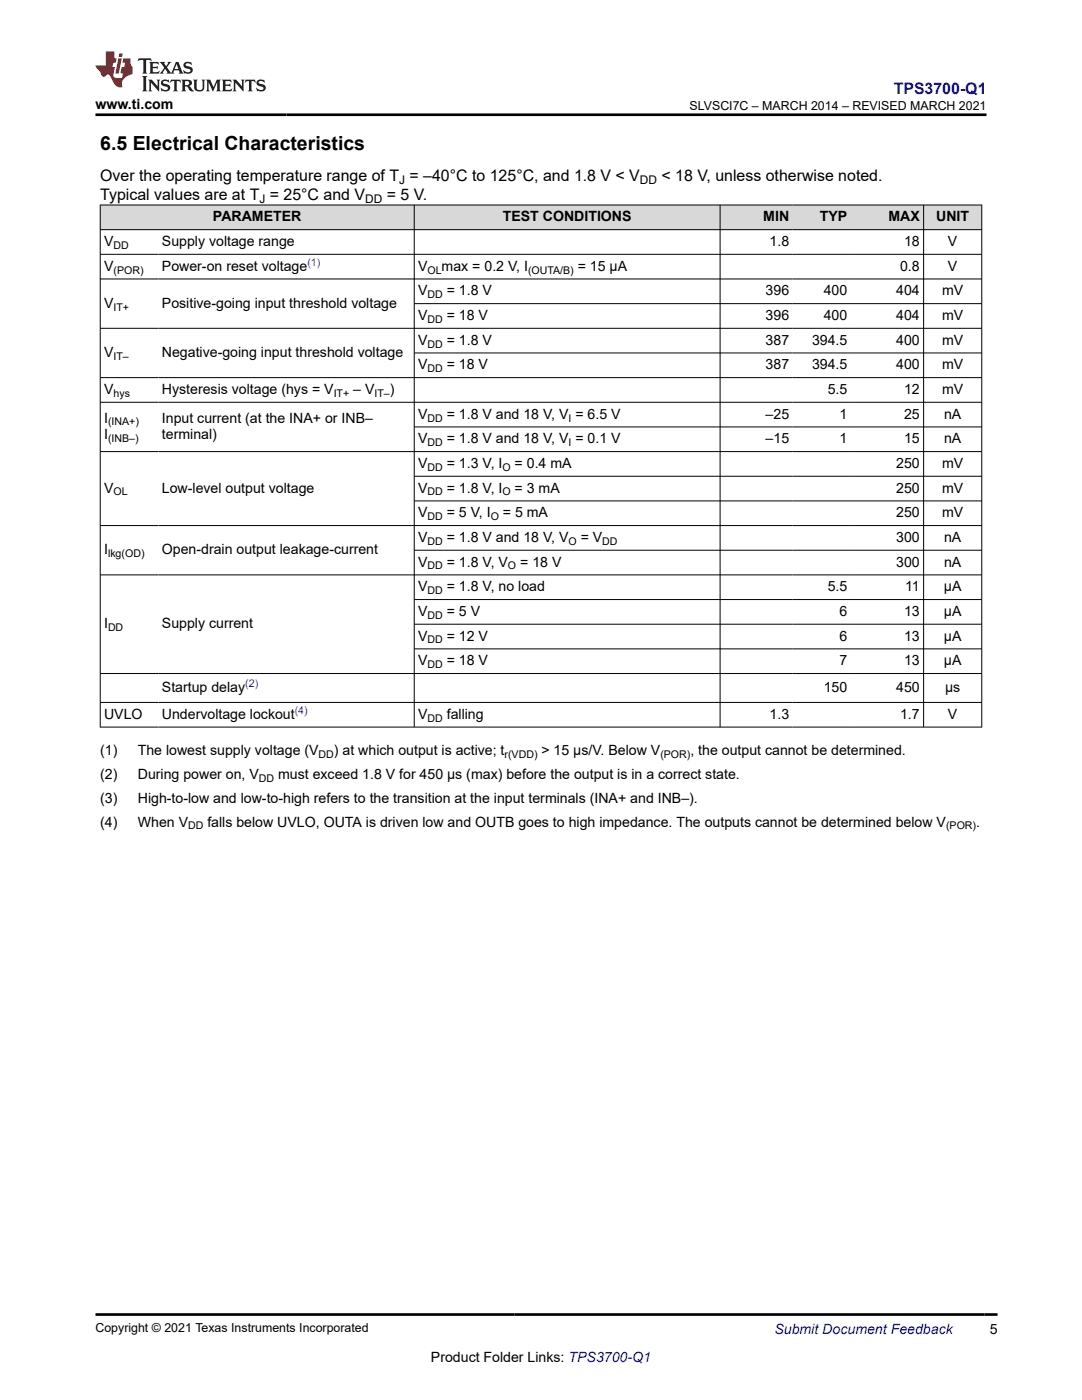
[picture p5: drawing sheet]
<svg xmlns="http://www.w3.org/2000/svg" width="216mm" height="279mm" viewBox="0 0 216 279" stroke-linecap="round" stroke-linejoin="round" font-family="sans-serif">
<defs><g id="words">
<text font-size="3.9" x="20" y="29.9">6.5 Electrical Characteristics</text>
<text font-size="3.2" fill="#00f" x="178.3" y="18.7">TPS3700-Q1</text>
<g font-size="3.2">
<text x="20" y="39.9">Typical values are at T = 25°C and V</text>
<text x="20" y="36.1">Over the operating temperature range of T = –40°C to 125°C, and 1.8 V &lt; V</text>
<text x="77.2" y="39.9">= 5 V.</text>
<text x="132" y="36.1">&lt; 18 V, unless otherwise noted.</text>
</g>
<g font-size="2.8">
<text x="19.1" y="21.8">www.ti.com</text>
<text x="42.5" y="44.2">PARAMETER</text>
<text x="100.3" y="44.2">TEST CONDITIONS</text>
<text x="152.3" y="44.2">MIN</text>
<text x="163.6" y="44.2">TYP</text>
<text x="177.3" y="44.2">MAX</text>
<text x="186.8" y="44.2">UNIT</text>
<text x="20.8" y="49.1">V</text>
<text x="32.3" y="49.1">Supply voltage range</text>
<text x="153.6" y="49.1">1.8</text>
<text x="180.4" y="49.1">18</text>
<text x="189.2" y="49.1">V</text>
<text x="20.8" y="54">V</text>
<text x="32.3" y="54">Power-on reset voltage</text>
<text x="83.4" y="59">V</text>
<text x="83.4" y="54">V</text>
<text x="88.1" y="54">max = 0.2 V, I</text>
<text x="89.1" y="59">= 1.8 V</text>
<text x="115.3" y="54">= 15 µA</text>
<text x="152.8" y="59">396</text>
<text x="164.4" y="59">400</text>
<text x="178.8" y="59">404</text>
<text x="179.6" y="54">0.8</text>
<text x="188" y="59">mV</text>
<text x="189.2" y="54">V</text>
<text x="20.8" y="61.4">V</text>
<text x="32.3" y="61.4">Positive-going input threshold voltage</text>
<text x="83.4" y="63.9">V</text>
<text x="89.1" y="63.9">= 18 V</text>
<text x="152.8" y="63.9">396</text>
<text x="164.4" y="63.9">400</text>
<text x="178.8" y="63.9">404</text>
<text x="188" y="63.9">mV</text>
<text x="20.8" y="71.3">V</text>
<text x="32.3" y="71.3">Negative-going input threshold voltage</text>
<text x="83.4" y="68.8">V</text>
<text x="89.1" y="68.8">= 1.8 V</text>
<text x="152.8" y="68.8">387</text>
<text x="162" y="68.8">394.5</text>
<text x="178.8" y="68.8">400</text>
<text x="188" y="68.8">mV</text>
<text x="83.4" y="73.7">V</text>
<text x="89.1" y="73.7">= 18 V</text>
<text x="152.8" y="73.7">387</text>
<text x="162" y="73.7">394.5</text>
<text x="178.8" y="73.7">400</text>
<text x="188" y="73.7">mV</text>
<text x="20.8" y="78.6">V</text>
<text x="32.3" y="78.6">Hysteresis voltage (hys = V</text>
<text x="70.5" y="78.6">– V</text>
<text x="77.8" y="78.6">)</text>
<text x="83.4" y="83.6">V</text>
<text x="89.1" y="83.6">= 1.8 V and 18 V, V = 6.5 V</text>
<text x="152.8" y="83.6">–25</text>
<text x="165.2" y="78.6">5.5</text>
<text x="167.5" y="83.6">1</text>
<text x="180.4" y="83.6">25</text>
<text x="180.4" y="78.6">12</text>
<text x="188" y="78.6">mV</text>
<text x="188.4" y="83.6">nA</text>
<text x="20.8" y="84.3">I</text>
<text x="20.8" y="87.7">I</text>
<text x="32.3" y="84.3">Input current (at the INA+ or INB–</text>
<text x="32.3" y="87.7">terminal)</text>
<text x="83.4" y="88.5">V</text>
<text x="89.1" y="88.5">= 1.8 V and 18 V, V = 0.1 V</text>
<text x="152.8" y="88.5">–15</text>
<text x="167.5" y="88.5">1</text>
<text x="180.4" y="88.5">15</text>
<text x="188.4" y="88.5">nA</text>
<text x="83.4" y="93.4">V</text>
<text x="89.1" y="93.4">= 1.3 V, I</text>
<text x="102.7" y="93.4">= 0.4 mA</text>
<text x="178.8" y="93.4">250</text>
<text x="188" y="93.4">mV</text>
<text x="20.8" y="98.3">V</text>
<text x="32.3" y="98.3">Low-level output voltage</text>
<text x="83.4" y="98.3">V</text>
<text x="89.1" y="98.3">= 1.8 V, I</text>
<text x="102.7" y="98.3">= 3 mA</text>
<text x="178.8" y="98.3">250</text>
<text x="188" y="98.3">mV</text>
<text x="83.4" y="103.2">V</text>
<text x="89.1" y="103.2">= 5 V, I</text>
<text x="100.3" y="103.2">= 5 mA</text>
<text x="178.8" y="103.2">250</text>
<text x="188" y="103.2">mV</text>
<text x="20.8" y="110.6">I</text>
<text x="32.3" y="110.6">Open-drain output leakage-current</text>
<text x="83.4" y="108.2">V</text>
<text x="83.4" y="113.1">V</text>
<text x="89.1" y="108.2">= 1.8 V and 18 V, V</text>
<text x="89.1" y="113.1">= 1.8 V, V</text>
<text x="103.8" y="113.1">= 18 V</text>
<text x="115.9" y="108.2">= V</text>
<text x="178.8" y="113.1">300</text>
<text x="178.8" y="108.2">300</text>
<text x="188.4" y="108.2">nA</text>
<text x="188.4" y="113.1">nA</text>
<text x="83.4" y="118">V</text>
<text x="89.1" y="118">= 1.8 V, no load</text>
<text x="165.2" y="118">5.5</text>
<text x="180.6" y="118">11</text>
<text x="188.3" y="118">µA</text>
<text x="20.8" y="125.4">I</text>
<text x="32.3" y="125.4">Supply current</text>
<text x="83.4" y="122.9">V</text>
<text x="89.1" y="122.9">= 5 V</text>
<text x="167.5" y="122.9">6</text>
<text x="180.4" y="122.9">13</text>
<text x="188.3" y="122.9">µA</text>
<text x="83.4" y="127.8">V</text>
<text x="89.1" y="127.8">= 12 V</text>
<text x="167.5" y="127.8">6</text>
<text x="180.4" y="127.8">13</text>
<text x="188.3" y="127.8">µA</text>
<text x="83.4" y="132.8">V</text>
<text x="89.1" y="132.8">= 18 V</text>
<text x="167.5" y="132.8">7</text>
<text x="180.4" y="132.8">13</text>
<text x="188.3" y="132.8">µA</text>
<text x="20.8" y="143.5">UVLO</text>
<text x="32.3" y="138.1">Startup delay</text>
<text x="32.3" y="143.5">Undervoltage lockout</text>
<text x="83.4" y="143.5">V</text>
<text x="89.1" y="143.5">falling</text>
<text x="153.6" y="143.5">1.3</text>
<text x="164.4" y="138.1">150</text>
<text x="178.8" y="138.1">450</text>
<text x="179.6" y="143.5">1.7</text>
<text x="188.6" y="138.1">µs</text>
<text x="189.2" y="143.5">V</text>
<text x="20" y="150.7">(1)</text>
<text x="20" y="155.4">(2)</text>
<text x="27.5" y="150.7">The lowest supply voltage (V</text>
<text x="27.5" y="155.4">During power on, V</text>
<text x="55.5" y="155.4">must exceed 1.8 V for 450 µs (max) before the output is in a correct state.</text>
<text x="66.6" y="150.7">) at which output is active; t</text>
<text x="108" y="150.7">&gt; 15 µs/V. Below V</text>
<text x="137.8" y="150.7">, the output cannot be determined.</text>
<text x="20" y="160.2">(3)</text>
<text x="27.5" y="160.2">High-to-low and low-to-high refers to the transition at the input terminals (INA+ and INB–).</text>
<text x="20" y="165">(4)</text>
<text x="27.5" y="165">When V</text>
<text x="41.4" y="165">falls below UVLO, OUTA is driven low and OUTB goes to high impedance. The outputs cannot be determined below V</text>
<text x="194.8" y="165">.</text>
<text x="197.5" y="266.1">5</text>
<text x="86" y="271.7">Product Folder Links: TPS3700-Q1</text>
</g>
<text font-size="2.8" fill="#00f" x="154.5" y="266.2">Submit Document Feedback</text>
<g font-size="2.5">
<text x="137.6" y="21.9">SLVSCI7C – MARCH 2014 – REVISED MARCH 2021</text>
<text x="19.1" y="265.9">Copyright © 2021 Texas Instruments Incorporated</text>
</g>
<g font-size="2.4">
<text x="51.8" y="40.5">J</text>
<text x="72.8" y="40.5">DD</text>
<text x="79.7" y="36.7">J</text>
<text x="127.7" y="36.7">DD</text>
</g>
<g font-size="2.1">
<text x="22.6" y="49.7">DD</text>
<text x="22.6" y="54.6">(POR)</text>
<text x="85.3" y="59.5">DD</text>
<text x="85.3" y="54.6">OL</text>
<text x="105.4" y="54.6">(OUTA/B)</text>
<text x="22.6" y="62">IT+</text>
<text x="85.3" y="64.4">DD</text>
<text x="22.6" y="71.8">IT–</text>
<text x="85.3" y="69.4">DD</text>
<text x="85.3" y="74.3">DD</text>
<text x="22.6" y="79.2">hys</text>
<text x="66.6" y="79.2">IT+</text>
<text x="74.7" y="79.2">IT–</text>
<text x="21.6" y="84.9">(INA+)</text>
<text x="21.6" y="88.3">(INB–)</text>
<text x="85.3" y="89">DD</text>
<text x="85.3" y="84.1">DD</text>
<text x="113.4" y="89">I</text>
<text x="113.4" y="84.1">I</text>
<text x="85.3" y="94">DD</text>
<text x="100.3" y="94">O</text>
<text x="22.6" y="98.9">OL</text>
<text x="85.3" y="98.9">DD</text>
<text x="100.3" y="98.9">O</text>
<text x="85.3" y="103.8">DD</text>
<text x="97.9" y="103.8">O</text>
<text x="21.6" y="111.2">lkg(OD)</text>
<text x="85.3" y="108.7">DD</text>
<text x="85.3" y="113.6">DD</text>
<text x="101.4" y="113.6">O</text>
<text x="113.4" y="108.7">O</text>
<text x="120.2" y="108.7">DD</text>
<text x="85.3" y="118.6">DD</text>
<text x="21.6" y="126">DD</text>
<text x="85.3" y="123.5">DD</text>
<text x="85.3" y="128.4">DD</text>
<text x="85.3" y="133.3">DD</text>
<text x="85.3" y="144">DD</text>
<text x="63.6" y="151.2">DD</text>
<text x="100.7" y="151.2">r(VDD)</text>
<text x="131.8" y="151.2">(POR)</text>
<text x="51.7" y="156">DD</text>
<text x="37.5" y="165.5">DD</text>
<text x="188.8" y="165.5">(POR)</text>
</g>
<g font-size="2.1" fill="#00f">
<text x="61.3" y="53.1">(1)</text>
<text x="48.9" y="137.2">(2)</text>
<text x="58.8" y="142.5">(4)</text>
</g>
</g></defs>
<g fill="#d8d8d8">
<path d="M20 40.9h175.9v4.9h-175.9z" fill-rule="evenodd"/>
<path d="M20.1 41h62.5v4.8h-62.5z" fill-rule="evenodd"/>
<path d="M82.7 41h60.9v4.8h-60.9z" fill-rule="evenodd"/>
<path d="M143.7 41h14.5v4.8h-14.5z" fill-rule="evenodd"/>
<path d="M158.2 41h11.6v4.8h-11.6z" fill-rule="evenodd"/>
<path d="M169.8 41h14.4v4.8h-14.4z" fill-rule="evenodd"/>
<path d="M184.4 41h11.4v4.8h-11.4z" fill-rule="evenodd"/>
</g>
<g fill="none" stroke="#000" stroke-width=".2">
<path d="M19.9 40.9h176.1M19.9 45.8h176.1M19.9 50.8h176.1M19.9 55.7h176.1M20 40.9v104.3M82.7 40.9v104.3M143.7 40.9v104.3M184.3 40.9v104.3M195.9 40.9v104.3M19.9 65.5h176.1M19.9 75.4h176.1M82.7 60.6h113.3"/>
<path d="M82.7 70.4h113.3M19.9 80.3h176.1M82.7 85.2h113.3M82.7 95h113.3M82.7 100h113.3M196 90.1h-176.1M19.9 104.9h176.1M82.7 109.8h113.3M82.7 119.7h113.3M196 114.7h-176.1M82.7 124.6h113.3M82.7 129.5h113.3"/>
<path d="M196 134.4h-176.1M19.9 140.2h176.1M19.9 145.1h176.1"/>
</g>
<path d="M27.7 11.6l-.2 .6 .5-.2h.6v.1v2.2l-.2 .4h1l-.2-.4v-2.2v-.1h.5l.5 .2-.1-.6zM29.8 12.4l.2 .3v1.6l-.2 .4h1.9l.1-.6a1.08 1.08 0 0 1-1.3 .2v-.7h.6l.4 .2v-.7l-.4 .2h-.6v-.5l.2-.2a1 1 0 0 1 1 .3l-.1-.5zM31.8 12.4l1 1.1-1 1.2h.9l-.2-.2 .4-.8 .5 .8-.2 .2h1.6l-.2-.2 .1-.5h1l.1 .5-.1 .2h.9l-.2-.4-.8-1.9h-.5l-1 2.1-.8-1.1 .9-1h-.8l.2 .2-.5 .6-.3-.6 .1-.2zM35.2 12.8l.4 1h-.8zM36.8 12.5a.65 .65 0 0 0-.2 .7 .65 .65 0 0 0 .6 .5l.7 .1 .1 .3a.79 .79 0 0 1-.7 .4 .79 .79 0 0 1-.7-.5l.1 .7 .2-.1a.93 .93 0 0 0 1.1 0 .93 .93 0 0 0 .4-.9 1.46 1.46 0 0 0-1.2-.6l-.1-.3a1.09 1.09 0 0 1 1.2 .2l-.2-.6-.1 .1-.6-.2zM28.4 15.2l.2 .4v2.2l-.2 .4h1l-.2-.4v-2.2l.2-.4zM29.6 15.9l.2 .4v1.5l-.2 .4h.8l-.3-.4v-1.3l1.7 1.8v-2l.2-.4h-.8l.2 .2 .1 1.1-1.2-1.3zM32.3 16a.65 .65 0 0 0-.2 .8 .65 .65 0 0 0 .7 .4l.6 .2 .1 .2a.79 .79 0 0 1-.7 .4 .79 .79 0 0 1-.7-.5l.1 .7 .2-.1a.93 .93 0 0 0 1.1 .1 .93 .93 0 0 0 .4-1 1.46 1.46 0 0 0-1.2-.5l-.1-.4a1.09 1.09 0 0 1 1.2 .2l-.2-.6-.1 .1-.6-.1zM34.1 15.9l-.1 .6a.63 .63 0 0 1 .7-.3l.1 1.6-.3 .4h1l-.2-.4v-1.6a.66 .66 0 0 1 .8 .3l-.1-.6zM36.2 15.9l.2 .4v1.5l-.2 .4h.9l-.2-.2v-.7h.5l.1 .2a.79 .79 0 0 0 1.2 .6l-1-.9a.61 .61 0 0 0 .6-.6 .61 .61 0 0 0-.5-.7zM36.9 16.2h.2a.47 .47 0 0 1 .5 .1 .47 .47 0 0 1 .1 .5l-.2 .1-.6 .1zM38.5 15.9l.2 .2a2.27 2.27 0 0 0 .4 2 1.04 1.04 0 0 0 1.7-.7v-1.3l.2-.2h-.8l.2 .4v1.1a.6 .6 0 0 1-.6 .6 .6 .6 0 0 1-.6-.6v-1.1l.3-.4zM41.1 15.9l.2 .4v1.5l-.2 .4h.7l-.2-.4v-1.4l.9 1.9 .8-1.9v1.4l-.2 .4h1l-.3-.4v-1.5l.3-.4h-.8l-.7 1.5-.7-1.5zM44.3 15.9l.2 .4v1.5l-.2 .4h1.9l.1-.6a1.09 1.09 0 0 1-1.3 .2v-.7h.6l.4 .2v-.6l-.4 .2h-.6v-.6l.2-.1a1.01 1.01 0 0 1 1 .3l-.1-.6zM46.4 15.9l.3 .4v1.5l-.3 .4h.8l-.2-.4v-1.3l1.6 1.8v-2l.2-.4h-.7l.2 .2v1.1l-1.2-1.3zM49 15.9l-.1 .6a.63 .63 0 0 1 .8-.3v1.6l-.3 .4h1l-.2-.4v-1.6a.66 .66 0 0 1 .8 .3l-.1-.6zM51.4 16a.65 .65 0 0 0-.2 .8 .65 .65 0 0 0 .6 .4l.6 .2 .2 .2a.79 .79 0 0 1-.8 .4 .79 .79 0 0 1-.6-.5l.1 .7 .2-.1a.93 .93 0 0 0 1 .1 .93 .93 0 0 0 .5-1 1.46 1.46 0 0 0-1.3-.5l-.1-.4a1.09 1.09 0 0 1 1.3 .2l-.2-.6-.2 .1-.5-.1z" fill="#231f20"/>
<path d="M21.1 10.3v2.7h-2v.4l.9 1a.95 .95 0 0 0 .9 .9 .59 .59 0 0 1 .6-.4 .59 .59 0 0 1 .5 .3l.4 .8a1.59 1.59 0 0 0 2.1 1.4 1.61 1.61 0 0 1 1-2.3l1-.3-.1-1.5a1.59 1.59 0 0 1-.4-1.7h-1.4l-.2 .9h.5l-.1 .9h-.5l-.2 .9v.3l.4 .1-.2 .9h-.6a.73 .73 0 0 1-1.1-.7l.3-1.5h-.5l.2-.9h.5l.2-.9h-.5v-1.3zM23.6 11.6l-.6 3.1h.7l.6-3.1zM23.8 10.7l-.1 .6h.7l.1-.6z" fill="#ed1c24"/>
<path d="M19.1 22.9h177.8M19 262.3h180" fill="none" stroke="#000" stroke-width=".53"/>
<use href="#words"/>
</svg>
